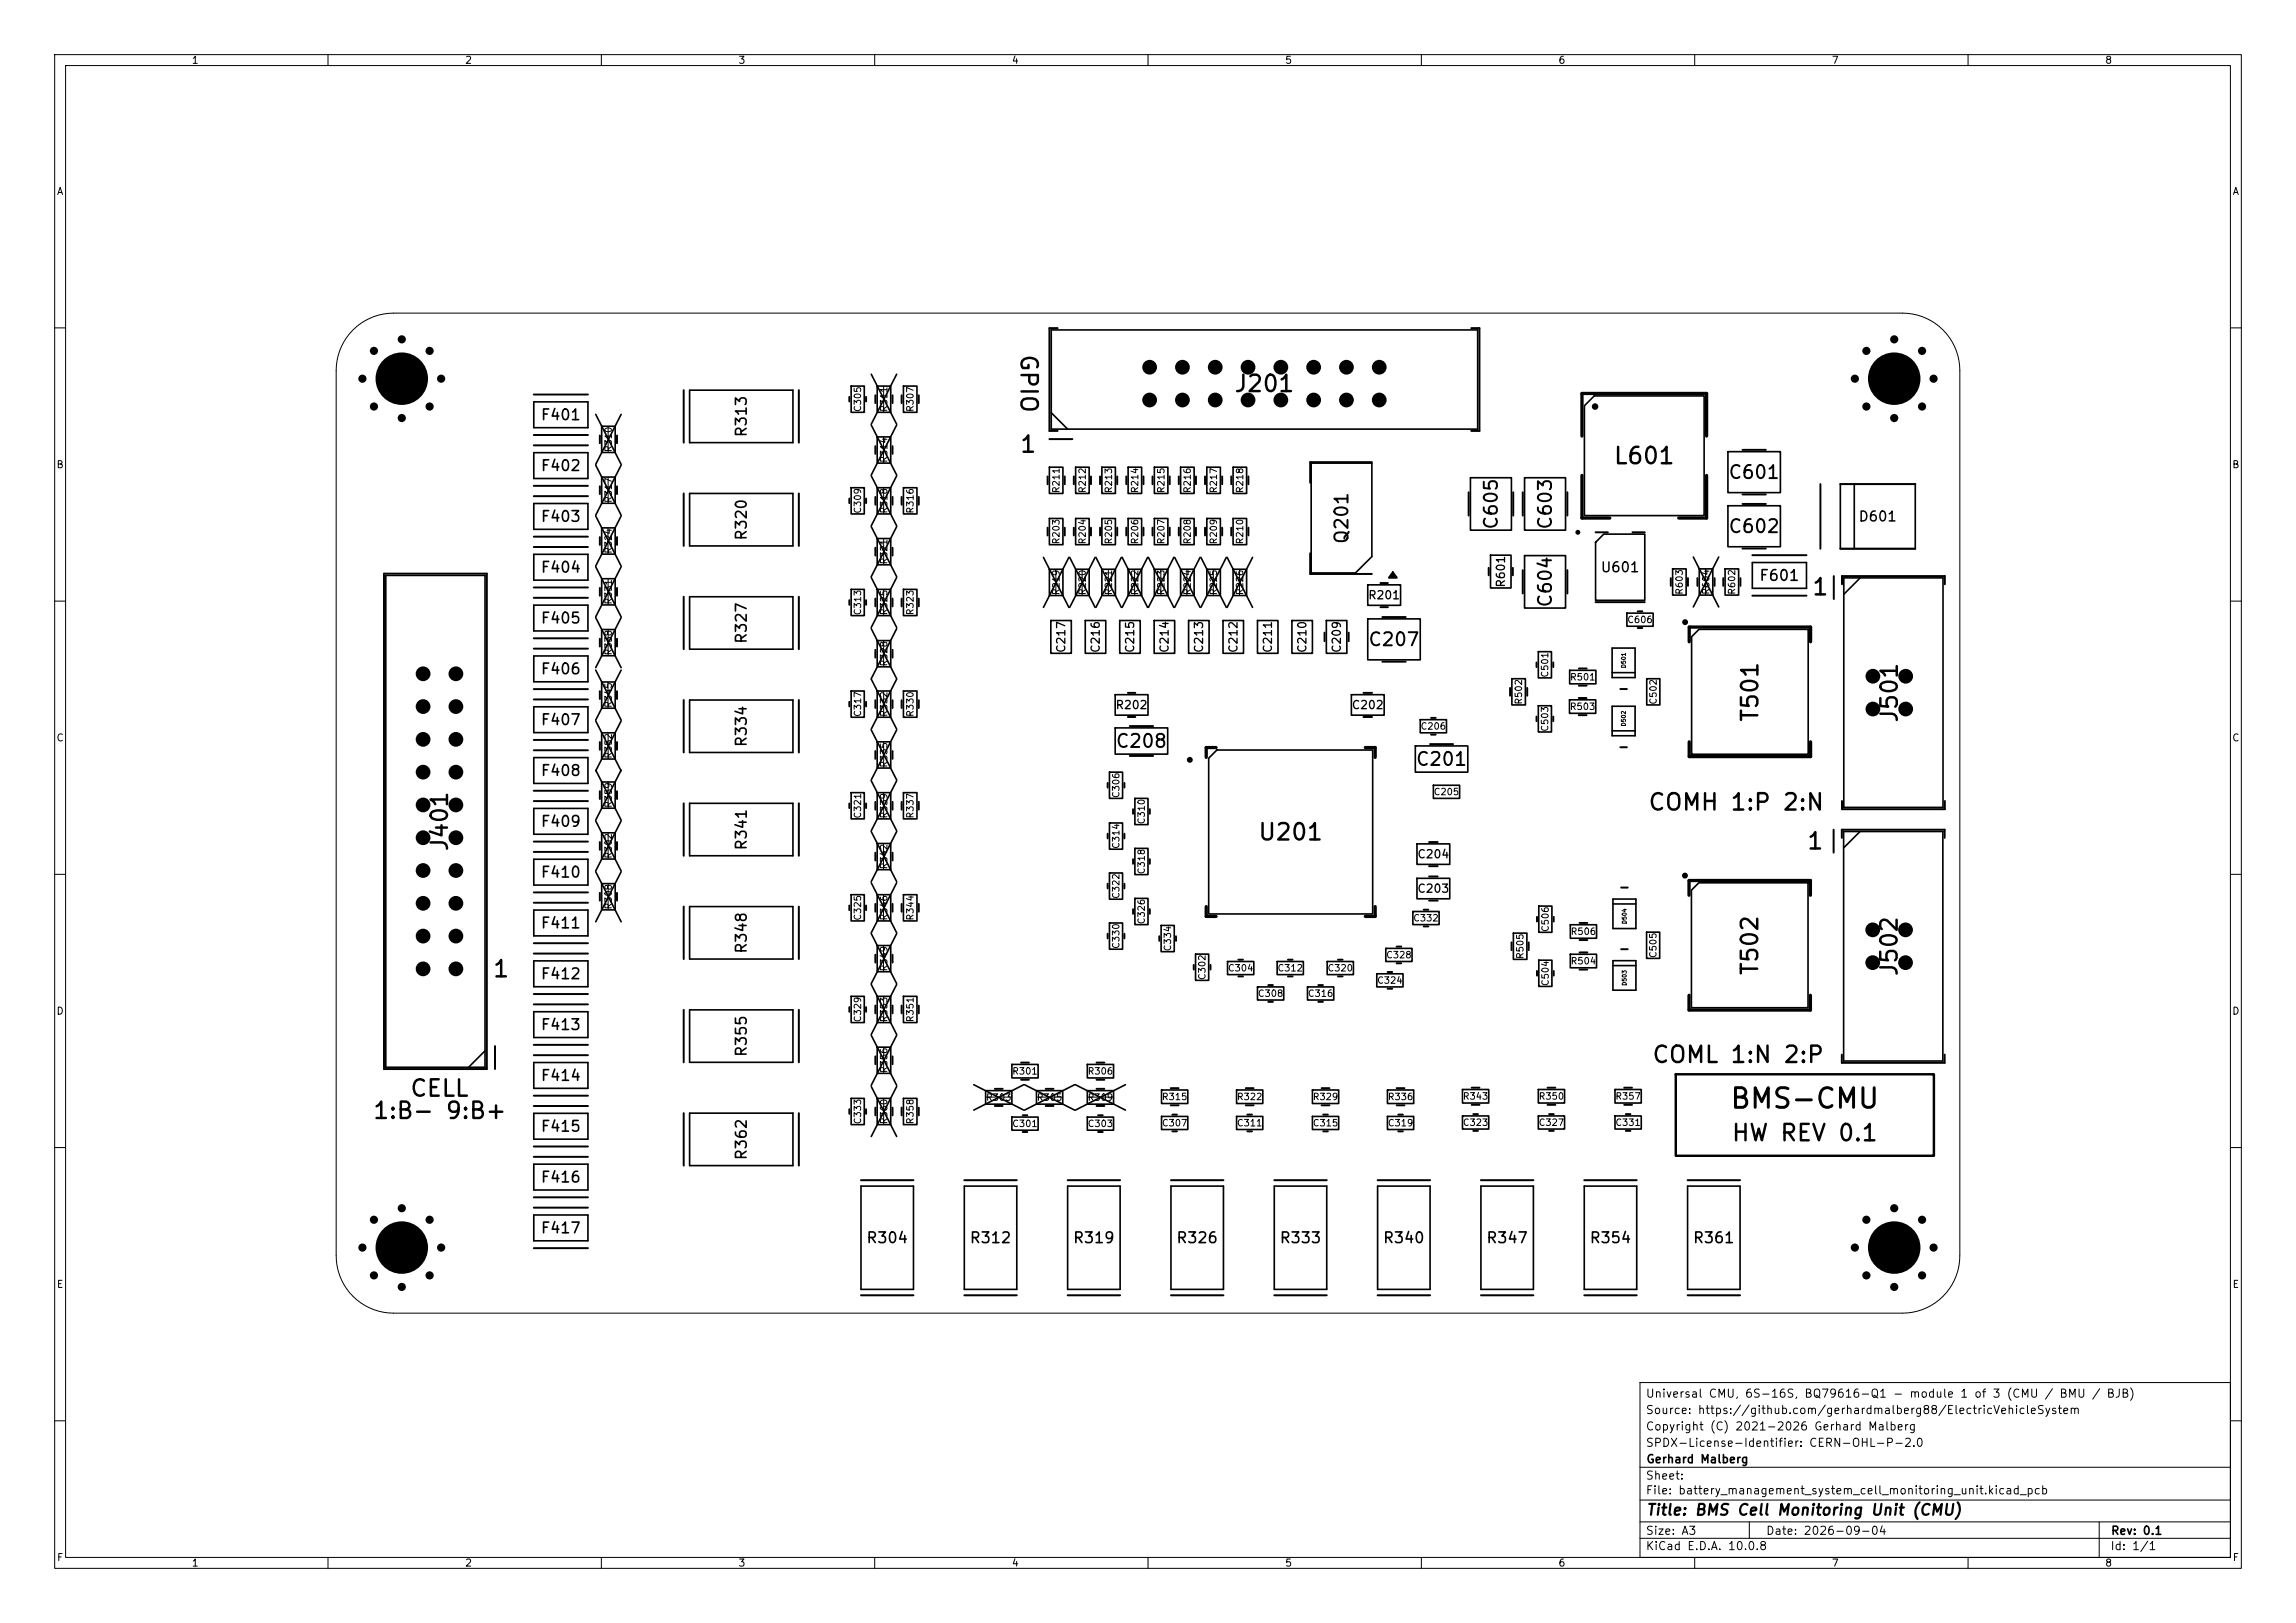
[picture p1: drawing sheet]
<svg xmlns="http://www.w3.org/2000/svg" width="420mm" height="297mm" viewBox="0 0 420 297" stroke-linecap="round" stroke-linejoin="round" font-family="sans-serif">
<defs><g id="words">
<text font-size="3.6" x="316.2" y="203.7">BMS-CMU</text>
<g font-size="3">
<text x="185.9" y="64.6" transform="rotate(90 185.9 64.6)">GPIO</text>
<text x="225.6" y="72.5">J201</text>
<text x="186.4" y="83.6">1</text>
<text x="295" y="85.7">L601</text>
<text x="331.3" y="109.7">1</text>
<text x="322.4" y="132.3" transform="rotate(-90 322.4 132.3)">T501</text>
<text x="347.9" y="132.5" transform="rotate(-90 347.9 132.5)">J501</text>
<text x="301.3" y="149">COMH 1:P 2:N</text>
<text x="229.9" y="154.5">U201</text>
<text x="82.7" y="156" transform="rotate(-90 82.7 156)">J401</text>
<text x="330.3" y="156.2">1</text>
<text x="89.9" y="179.6">1</text>
<text x="322.3" y="178.7" transform="rotate(-90 322.3 178.7)">T502</text>
<text x="347.8" y="178.9" transform="rotate(-90 347.8 178.9)">J502</text>
<text x="302" y="195.2">COML 1:N 2:P</text>
<text x="74.8" y="201.4">CELL</text>
<text x="68" y="205.5">1:B- 9:B+</text>
<text x="316.6" y="209.6">HW REV 0.1</text>
</g>
<g font-size="2.4">
<text x="316" y="88.2">C601</text>
<text x="247.2" y="99.7" transform="rotate(-90 247.2 99.7)">Q201</text>
<text x="274.5" y="97.1" transform="rotate(-90 274.5 97.1)">C605</text>
<text x="284.4" y="97.1" transform="rotate(-90 284.4 97.1)">C603</text>
<text x="316" y="98.1">C602</text>
<text x="284.4" y="111.3" transform="rotate(-90 284.4 111.3)">C604</text>
<text x="250.1" y="118.8">C207</text>
<text x="203.9" y="137.4">C208</text>
<text x="258.8" y="140.7">C201</text>
</g>
<g font-size="2">
<text x="98.8" y="77.4">F401</text>
<text x="137.1" y="80.2" transform="rotate(-90 137.1 80.2)">R313</text>
<text x="98.8" y="86.7">F402</text>
<text x="98.8" y="96">F403</text>
<text x="137.1" y="99.1" transform="rotate(-90 137.1 99.1)">R320</text>
<text x="98.8" y="105.3">F404</text>
<text x="321.7" y="106.8">F601</text>
<text x="98.8" y="114.6">F405</text>
<text x="137.1" y="118" transform="rotate(-90 137.1 118)">R327</text>
<text x="98.8" y="123.9">F406</text>
<text x="98.8" y="133.2">F407</text>
<text x="137.1" y="136.9" transform="rotate(-90 137.1 136.9)">R334</text>
<text x="98.8" y="142.5">F408</text>
<text x="98.8" y="151.8">F409</text>
<text x="137.1" y="155.8" transform="rotate(-90 137.1 155.8)">R341</text>
<text x="98.8" y="161.1">F410</text>
<text x="98.8" y="170.4">F411</text>
<text x="98.8" y="179.7">F412</text>
<text x="137.1" y="174.7" transform="rotate(-90 137.1 174.7)">R348</text>
<text x="98.8" y="189">F413</text>
<text x="137.1" y="193.6" transform="rotate(-90 137.1 193.6)">R355</text>
<text x="98.8" y="198.3">F414</text>
<text x="98.8" y="207.6">F415</text>
<text x="137.1" y="212.5" transform="rotate(-90 137.1 212.5)">R362</text>
<text x="98.8" y="216.9">F416</text>
<text x="98.8" y="226.2">F417</text>
<text x="158.3" y="228">R304</text>
<text x="177.2" y="228">R312</text>
<text x="196.1" y="228">R319</text>
<text x="215" y="228">R326</text>
<text x="233.9" y="228">R333</text>
<text x="252.8" y="228">R340</text>
<text x="271.7" y="228">R347</text>
<text x="290.6" y="228">R354</text>
<text x="309.5" y="228">R361</text>
<text x="301" y="277.8">Title: BMS Cell Monitoring Unit (CMU)</text>
</g>
<g font-size="1.8">
<text x="339.8" y="95.9">D601</text>
<text x="292.7" y="105.2">U601</text>
</g>
<g font-size="1.5">
<text x="275.7" y="107.6" transform="rotate(-90 275.7 107.6)">R601</text>
<text x="250.2" y="110">R201</text>
<text x="195.2" y="119.6" transform="rotate(-90 195.2 119.6)">C217</text>
<text x="201.5" y="119.6" transform="rotate(-90 201.5 119.6)">C216</text>
<text x="207.8" y="119.6" transform="rotate(-90 207.8 119.6)">C215</text>
<text x="214.1" y="119.6" transform="rotate(-90 214.1 119.6)">C214</text>
<text x="220.4" y="119.6" transform="rotate(-90 220.4 119.6)">C213</text>
<text x="226.7" y="119.6" transform="rotate(-90 226.7 119.6)">C212</text>
<text x="233" y="119.6" transform="rotate(-90 233 119.6)">C211</text>
<text x="239.3" y="119.6" transform="rotate(-90 239.3 119.6)">C210</text>
<text x="245.6" y="119.6" transform="rotate(-90 245.6 119.6)">C209</text>
<text x="204" y="130.1">R202</text>
<text x="247.2" y="130.1">C202</text>
<text x="259.2" y="157.4">C204</text>
<text x="259.2" y="163.7">C203</text>
<text x="300.9" y="256.1">Universal CMU, 6S-16S, BQ79616-Q1 - module 1 of 3 (CMU / BMU / BJB)</text>
<text x="300.9" y="262.1">Copyright (C) 2021-2026 Gerhard Malberg</text>
<text x="300.9" y="259.1">Source: https://github.com/gerhardmalberg88/ElectricVehicleSystem</text>
<text x="300.9" y="265.1">SPDX-License-Identifier: CERN-OHL-P-2.0</text>
<text x="301" y="268.1">Gerhard Malberg</text>
<text x="300.9" y="273.8">File: battery_management_system_cell_monitoring_unit.kicad_pcb</text>
<text x="300.9" y="271.1">Sheet:</text>
<text x="300.9" y="281.2">Size: A3</text>
<text x="322.9" y="281.2">Date: 2026-09-04</text>
<text x="386" y="281.2">Rev: 0.1</text>
<text x="300.9" y="284">KiCad E.D.A. 10.0.8</text>
<text x="385.9" y="284">Id: 1/1</text>
</g>
<g font-size="1.3">
<text x="35" y="12">1</text>
<text x="85" y="12">2</text>
<text x="135" y="12">3</text>
<text x="185" y="12">4</text>
<text x="235" y="12">5</text>
<text x="285" y="12">6</text>
<text x="335" y="12">7</text>
<text x="385" y="12">8</text>
<text x="10.3" y="36">A</text>
<text x="408.3" y="36">A</text>
<text x="10.2" y="86">B</text>
<text x="408.2" y="86">B</text>
<text x="10.2" y="136">C</text>
<text x="408.2" y="136">C</text>
<text x="10.2" y="186">D</text>
<text x="408.2" y="186">D</text>
<text x="10.3" y="236">E</text>
<text x="408.3" y="236">E</text>
<text x="10.3" y="286">F</text>
<text x="35" y="287">1</text>
<text x="85" y="287">2</text>
<text x="135" y="287">3</text>
<text x="185" y="287">4</text>
<text x="235" y="287">5</text>
<text x="285" y="287">6</text>
<text x="335" y="287">7</text>
<text x="385" y="287">8</text>
<text x="408.3" y="286">F</text>
</g>
<g font-size="1.2">
<text x="157.8" y="75.5" transform="rotate(-90 157.8 75.5)">C305</text>
<text x="162.6" y="75.5" transform="rotate(-90 162.6 75.5)">R311</text>
<text x="167.4" y="75.5" transform="rotate(-90 167.4 75.5)">R307</text>
<text x="112.2" y="82.8" transform="rotate(-90 112.2 82.8)">R310</text>
<text x="162.6" y="84.8" transform="rotate(-90 162.6 84.8)">R314</text>
<text x="112.2" y="92.1" transform="rotate(-90 112.2 92.1)">R317</text>
<text x="157.8" y="94.1" transform="rotate(-90 157.8 94.1)">C309</text>
<text x="162.6" y="94.1" transform="rotate(-90 162.6 94.1)">R318</text>
<text x="167.4" y="94.1" transform="rotate(-90 167.4 94.1)">R316</text>
<text x="194.1" y="90.3" transform="rotate(-90 194.1 90.3)">R211</text>
<text x="198.9" y="90.3" transform="rotate(-90 198.9 90.3)">R212</text>
<text x="203.7" y="90.3" transform="rotate(-90 203.7 90.3)">R213</text>
<text x="208.5" y="90.3" transform="rotate(-90 208.5 90.3)">R214</text>
<text x="213.3" y="90.3" transform="rotate(-90 213.3 90.3)">R215</text>
<text x="218.1" y="90.3" transform="rotate(-90 218.1 90.3)">R216</text>
<text x="222.9" y="90.3" transform="rotate(-90 222.9 90.3)">R217</text>
<text x="227.7" y="90.3" transform="rotate(-90 227.7 90.3)">R218</text>
<text x="112.2" y="101.4" transform="rotate(-90 112.2 101.4)">R324</text>
<text x="194.1" y="99.7" transform="rotate(-90 194.1 99.7)">R203</text>
<text x="198.9" y="99.7" transform="rotate(-90 198.9 99.7)">R204</text>
<text x="203.7" y="99.7" transform="rotate(-90 203.7 99.7)">R205</text>
<text x="208.5" y="99.7" transform="rotate(-90 208.5 99.7)">R206</text>
<text x="213.3" y="99.7" transform="rotate(-90 213.3 99.7)">R207</text>
<text x="218.1" y="99.7" transform="rotate(-90 218.1 99.7)">R208</text>
<text x="222.9" y="99.7" transform="rotate(-90 222.9 99.7)">R209</text>
<text x="227.7" y="99.7" transform="rotate(-90 227.7 99.7)">R210</text>
<text x="162.6" y="103.4" transform="rotate(-90 162.6 103.4)">R321</text>
<text x="112.2" y="110.7" transform="rotate(-90 112.2 110.7)">R331</text>
<text x="157.8" y="112.7" transform="rotate(-90 157.8 112.7)">C313</text>
<text x="162.6" y="112.7" transform="rotate(-90 162.6 112.7)">R325</text>
<text x="167.4" y="112.7" transform="rotate(-90 167.4 112.7)">R323</text>
<text x="194.1" y="109" transform="rotate(-90 194.1 109)">R219</text>
<text x="198.9" y="109" transform="rotate(-90 198.9 109)">R220</text>
<text x="203.7" y="109" transform="rotate(-90 203.7 109)">R221</text>
<text x="208.5" y="109" transform="rotate(-90 208.5 109)">R222</text>
<text x="213.3" y="109" transform="rotate(-90 213.3 109)">R223</text>
<text x="218.1" y="109" transform="rotate(-90 218.1 109)">R224</text>
<text x="222.9" y="109" transform="rotate(-90 222.9 109)">R225</text>
<text x="227.7" y="109" transform="rotate(-90 227.7 109)">R226</text>
<text x="308.1" y="108.9" transform="rotate(-90 308.1 108.9)">R603</text>
<text x="313" y="108.9" transform="rotate(-90 313 108.9)">R604</text>
<text x="317.7" y="108.9" transform="rotate(-90 317.7 108.9)">R602</text>
<text x="297.6" y="114.3">C606</text>
<text x="112.2" y="120" transform="rotate(-90 112.2 120)">R338</text>
<text x="162.6" y="122.1" transform="rotate(-90 162.6 122.1)">R328</text>
<text x="283.5" y="124.1" transform="rotate(-90 283.5 124.1)">C501</text>
<text x="287.1" y="124.8">R501</text>
<text x="112.2" y="129.6" transform="rotate(-90 112.2 129.6)">R345</text>
<text x="157.8" y="131.3" transform="rotate(-90 157.8 131.3)">C317</text>
<text x="162.6" y="131.3" transform="rotate(-90 162.6 131.3)">R332</text>
<text x="167.4" y="131.3" transform="rotate(-90 167.4 131.3)">R330</text>
<text x="278.7" y="129" transform="rotate(-90 278.7 129)">R502</text>
<text x="287.1" y="130.2">R503</text>
<text x="303.3" y="129" transform="rotate(-90 303.3 129)">C502</text>
<text x="259.8" y="133.8">C206</text>
<text x="283.5" y="134" transform="rotate(-90 283.5 134)">C503</text>
<text x="112.2" y="138.9" transform="rotate(-90 112.2 138.9)">R352</text>
<text x="162.6" y="140.6" transform="rotate(-90 162.6 140.6)">R335</text>
<text x="112.2" y="147.9" transform="rotate(-90 112.2 147.9)">R359</text>
<text x="157.8" y="149.9" transform="rotate(-90 157.8 149.9)">C321</text>
<text x="162.6" y="149.9" transform="rotate(-90 162.6 149.9)">R339</text>
<text x="167.4" y="149.9" transform="rotate(-90 167.4 149.9)">R337</text>
<text x="205.1" y="146.1" transform="rotate(-90 205.1 146.1)">C306</text>
<text x="262.2" y="145.8">C205</text>
<text x="205.1" y="155.4" transform="rotate(-90 205.1 155.4)">C314</text>
<text x="209.7" y="150.9" transform="rotate(-90 209.7 150.9)">C310</text>
<text x="112.2" y="157.2" transform="rotate(-90 112.2 157.2)">R302</text>
<text x="162.6" y="159.2" transform="rotate(-90 162.6 159.2)">R342</text>
<text x="209.7" y="160.1" transform="rotate(-90 209.7 160.1)">C318</text>
<text x="112.2" y="166.5" transform="rotate(-90 112.2 166.5)">R308</text>
<text x="205.1" y="164.6" transform="rotate(-90 205.1 164.6)">C322</text>
<text x="157.8" y="168.6" transform="rotate(-90 157.8 168.6)">C325</text>
<text x="162.6" y="168.6" transform="rotate(-90 162.6 168.6)">R346</text>
<text x="167.4" y="168.6" transform="rotate(-90 167.4 168.6)">R344</text>
<text x="205.1" y="173.7" transform="rotate(-90 205.1 173.7)">C330</text>
<text x="209.7" y="169.2" transform="rotate(-90 209.7 169.2)">C326</text>
<text x="258.4" y="168.9">C332</text>
<text x="283.6" y="170.6" transform="rotate(-90 283.6 170.6)">C506</text>
<text x="287.2" y="171.4">R506</text>
<text x="162.6" y="177.9" transform="rotate(-90 162.6 177.9)">R349</text>
<text x="214.5" y="174.2" transform="rotate(-90 214.5 174.2)">C334</text>
<text x="220.8" y="179.4" transform="rotate(-90 220.8 179.4)">C302</text>
<text x="224.5" y="178.1">C304</text>
<text x="233.6" y="178.1">C312</text>
<text x="242.7" y="178.1">C320</text>
<text x="253.5" y="175.7">C328</text>
<text x="279" y="175.6" transform="rotate(-90 279 175.6)">R505</text>
<text x="287.2" y="176.8">R504</text>
<text x="303.3" y="175.4" transform="rotate(-90 303.3 175.4)">C505</text>
<text x="230" y="182.7">C308</text>
<text x="239.1" y="182.7">C316</text>
<text x="251.8" y="180.3">C324</text>
<text x="283.6" y="180.5" transform="rotate(-90 283.6 180.5)">C504</text>
<text x="157.8" y="187.2" transform="rotate(-90 157.8 187.2)">C329</text>
<text x="162.6" y="187.2" transform="rotate(-90 162.6 187.2)">R353</text>
<text x="167.4" y="187.2" transform="rotate(-90 167.4 187.2)">R351</text>
<text x="162.6" y="196.5" transform="rotate(-90 162.6 196.5)">R356</text>
<text x="185.1" y="196.9">R301</text>
<text x="198.9" y="196.9">R306</text>
<text x="180.3" y="201.7">R303</text>
<text x="189.6" y="201.7">R305</text>
<text x="198.9" y="201.7">R309</text>
<text x="212.4" y="201.6">R315</text>
<text x="226.2" y="201.6">R322</text>
<text x="240" y="201.6">R329</text>
<text x="253.8" y="201.6">R336</text>
<text x="267.5" y="201.5">R343</text>
<text x="281.4" y="201.5">R350</text>
<text x="295.4" y="201.5">R357</text>
<text x="157.8" y="205.8" transform="rotate(-90 157.8 205.8)">C333</text>
<text x="162.6" y="205.8" transform="rotate(-90 162.6 205.8)">R360</text>
<text x="167.4" y="205.8" transform="rotate(-90 167.4 205.8)">R358</text>
<text x="185.1" y="206.5">C301</text>
<text x="198.9" y="206.5">C303</text>
<text x="212.4" y="206.4">C307</text>
<text x="226.2" y="206.4">C311</text>
<text x="240" y="206.4">C315</text>
<text x="253.8" y="206.4">C319</text>
<text x="267.5" y="206.3">C323</text>
<text x="281.4" y="206.3">C327</text>
<text x="295.4" y="206.3">C331</text>
</g>
<g font-size=".8">
<text x="297.6" y="122.4" transform="rotate(-90 297.6 122.4)">D501</text>
<text x="297.6" y="133" transform="rotate(-90 297.6 133)">D502</text>
<text x="297.7" y="169.2" transform="rotate(-90 297.7 169.2)">D504</text>
<text x="297.7" y="180.5" transform="rotate(-90 297.7 180.5)">D503</text>
</g>
</g></defs>
<g fill="none" stroke="#000" stroke-width=".18">
<path d="M10 10h400v277h-400zM12 12h396v273h-396zM60 10v2M110 10v2M160 10v2M210 10v2M260 10v2M310 10v2M360 10v2M10 60h2M64.6 60.4a10.5 10.5 0 0 1 7.4-3.1h276a10.5 10.5 0 0 1 10.5 10.5v162a10.5 10.5 0 0 1-10.5 10.5h-276a10.5 10.5 0 0 1-10.5-10.5v-162a10.5 10.5 0 0 1 3.1-7.4zM111.2 78v4.7"/>
<path d="M161.6 79.9v4.7M161.6 70.7v4.6M408 60h2M111.2 96.6v4.7M111.2 87.3v4.7M161.6 89.3v4.6M161.6 98.6v4.6M10 110h2M111.2 106v4.6M111.2 115.2v4.7M161.6 107.9v4.6M161.6 117.3v4.6"/>
<path d="M193.1 104.2v4.7M197.9 104.2v4.7M202.7 104.2v4.7M207.5 104.2v4.7M212.3 104.2v4.7M217.1 104.2v4.7M221.9 104.2v4.7M226.7 104.2v4.7M312 104.1v4.7M408 110h2M111.2 124.8v4.7M111.2 134.1v4.7"/>
<path d="M161.6 126.5v4.6M161.6 135.8v4.6M10 160h2M111.2 143.1v4.7M111.2 152.4v4.7M161.6 154.4v4.6M161.6 145.1v4.6M408 160h2M111.2 161.7v4.7M161.6 163.8v4.6M161.6 173.1v4.6M161.6 182.4v4.6"/>
<path d="M161.6 191.7v4.6M10 210h2M161.6 201v4.7M180.4 200.8h4.7M189.7 200.8h4.7M199 200.8h4.7M408 210h2M300 253h108v32h-108zM10 260h2M300 278.5h108M300 274.5h108M300 268.5h108"/>
<path d="M320 278.5v3M384 278.5v6.5M408 260h2M60 285v2M110 285v2M160 285v2M210 285v2M260 285v2M300 281.5h108M310 285v2M360 285v2"/>
</g>
<g fill="none" stroke="#000" stroke-width=".3">
<path d="M97.6 73.5h9.9v4.8h-9.9zM109 75.8l4.6 9.2M110.1 78h2.4v4.8h-2.4zM113.6 75.8l-4.6 9.2M126.1 71.4h18.9v9.6h-18.9zM155.7 70.7h2.4v4.8h-2.4zM159.4 68.5l4.6 9.1M159.4 77.8l4.6 9.1M160.5 70.7h2.4v4.8h-2.4zM160.5 80h2.4v4.8h-2.4zM164 68.5l-4.6 9.1M164 77.8l-4.6 9.1"/>
<path d="M165.3 70.7h2.4v4.8h-2.4zM192.3 60.4h78v18.1h-78zM192.3 75.5l3 3M289.8 74.3l1.8-1.8h20.1v21.9h-21.9zM97.6 82.8h9.9v4.8h-9.9zM97.6 92.1h9.9v4.8h-9.9zM109 94.4l4.6 9.2M109 85.1l4.6 9.2M110.1 96.6h2.4v4.8h-2.4zM110.1 87.3h2.4v4.8h-2.4zM113.6 94.4l-4.6 9.2M113.6 85.1l-4.6 9.2"/>
<path d="M126.1 90.3h18.9v9.6h-18.9zM155.7 89.3h2.4v4.8h-2.4zM159.4 96.4l4.6 9.1M159.4 87.1l4.6 9.1M160.5 98.6h2.4v4.8h-2.4zM160.5 89.3h2.4v4.8h-2.4zM164 96.4l-4.6 9.1M164 87.1l-4.6 9.1M165.3 89.3h2.4v4.8h-2.4zM192 94.9h2.4v4.8h-2.4zM192 85.5h2.4v4.8h-2.4zM196.8 94.9h2.4v4.8h-2.4z"/>
<path d="M196.8 85.5h2.4v4.8h-2.4zM201.6 85.5h2.4v4.8h-2.4zM201.6 94.9h2.4v4.8h-2.4zM206.4 85.5h2.4v4.8h-2.4zM206.4 94.9h2.4v4.8h-2.4zM211.2 94.9h2.4v4.8h-2.4zM211.2 85.5h2.4v4.8h-2.4zM216 94.9h2.4v4.8h-2.4zM216 85.5h2.4v4.8h-2.4zM220.8 94.9h2.4v4.8h-2.4zM220.8 85.5h2.4v4.8h-2.4zM225.6 94.9h2.4v4.8h-2.4z"/>
<path d="M225.6 85.5h2.4v4.8h-2.4zM239.8 84.8h11.1v17.1l-3 3h-8.1zM269 87.4h7.5v9.6h-7.5zM278.9 87.4h7.5v9.6h-7.5zM291.9 99.2l1.5-1.5h7.5v12.2h-9zM316.1 92.6h9.6v7.5h-9.6zM316.1 82.7h9.6v7.5h-9.6zM336.6 88.6h13.7v11.8h-13.7zM339.2 88.6v11.8M70.6 105.3h18.1v90h-18.1zM97.6 110.7h9.9v4.8h-9.9zM97.6 101.4h9.9v4.8h-9.9z"/>
<path d="M109 103.7l4.6 9.2M109 113l4.6 9.2M110.1 105.9h2.4v4.8h-2.4zM110.1 115.2h2.4v4.8h-2.4zM113.6 103.7l-4.6 9.2M113.6 113l-4.6 9.2M126.1 109.2h18.9v9.6h-18.9zM155.7 107.9h2.4v4.8h-2.4zM159.4 105.7l4.6 9.1M159.4 115.1l4.6 9.1M160.5 107.9h2.4v4.8h-2.4zM160.5 117.2h2.4v4.8h-2.4z"/>
<path d="M164 105.7l-4.6 9.1M164 115.1l-4.6 9.1M165.3 107.9h2.4v4.8h-2.4zM190.9 102l4.6 9.2M192 104.2h2.4v4.8h-2.4zM192.2 113.6h3.8v6h-3.8zM195.5 102l-4.6 9.2M195.7 102l4.6 9.2M196.8 104.2h2.4v4.8h-2.4zM198.5 113.6h3.8v6h-3.8zM200.3 102l-4.6 9.2M200.5 102l4.6 9.2"/>
<path d="M201.6 104.2h2.4v4.8h-2.4zM204.8 113.6h3.8v6h-3.8zM205.1 102l-4.6 9.2M205.3 102l4.6 9.2M206.4 104.2h2.4v4.8h-2.4zM209.9 102l-4.6 9.2M210.1 102l4.6 9.2M211.1 113.6h3.8v6h-3.8zM211.2 104.2h2.4v4.8h-2.4zM214.7 102l-4.6 9.2M214.9 102l4.6 9.2M216 104.2h2.4v4.8h-2.4z"/>
<path d="M217.4 113.6h3.8v6h-3.8zM219.5 102l-4.6 9.2M219.7 102l4.6 9.2M220.8 104.2h2.4v4.8h-2.4zM223.7 113.6h3.8v6h-3.8zM224.3 102l-4.6 9.2M224.5 102l4.6 9.2M225.6 104.2h2.4v4.8h-2.4zM229.1 102l-4.6 9.2M230 113.6h3.8v6h-3.8zM236.3 113.6h3.8v6h-3.8zM242.6 113.6h3.8v6h-3.8z"/>
<path d="M250.2 113.3h9.6v7.5h-9.6zM250.2 107h6v3.8h-6zM272.6 101.6h3.8v6h-3.8zM278.9 101.7h7.5v9.6h-7.5zM281.4 119.3h2.4v4.8h-2.4zM294.9 118.6h4.2v5.4h-4.2zM297.6 112.2h4.8v2.4h-4.8zM306 104.1h2.4v4.8h-2.4zM309.7 101.9l4.7 9.2M310.8 115.2h20v22.8h-21.4v-21.5zM310.8 104.1h2.5v4.8h-2.5zM314.4 101.9l-4.7 9.2"/>
<path d="M315.6 104.1h2.4v4.8h-2.4zM320.5 102.9h9.9v4.8h-9.9zM337.3 105.8h18.1v42h-18.1zM340.3 105.8l-3 3M97.6 120h9.9v4.8h-9.9zM97.6 129.3h9.9v4.8h-9.9zM97.6 138.6h9.9v4.8h-9.9zM109 131.9l4.6 9.2M109 122.6l4.6 9.2M110.1 134.1h2.4v4.8h-2.4zM110.1 124.8h2.4v4.8h-2.4zM113.6 131.9l-4.6 9.2"/>
<path d="M113.6 122.6l-4.6 9.2M126.1 128.1h18.9v9.6h-18.9zM155.7 126.5h2.4v4.8h-2.4zM159.4 133.6l4.6 9.1M159.4 124.3l4.6 9.1M160.5 135.8h2.4v4.8h-2.4zM160.5 126.5h2.4v4.8h-2.4zM164 133.6l-4.6 9.1M164 124.3l-4.6 9.1M165.3 126.5h2.4v4.8h-2.4zM204 133.2h9.6v4.8h-9.6zM204 127.1h6v3.8h-6z"/>
<path d="M222.6 137.3h28.5v30h-30v-28.5zM247.2 127.1h6v3.8h-6zM258.9 136.5h9.6v4.8h-9.6zM259.8 131.7h4.8v2.4h-4.8zM276.6 124.2h2.4v4.8h-2.4zM281.4 129.2h2.4v4.8h-2.4zM287.1 128.1h4.8v2.4h-4.8zM287.1 122.7h4.8v2.4h-4.8zM294.9 123.1h4.2M294.9 129.2h4.2v5.4h-4.2zM294.9 133.7h4.2M301.2 124.2h2.4v4.8h-2.4z"/>
<path d="M97.6 147.9h9.9v4.8h-9.9zM97.6 157.2h9.9v4.8h-9.9zM109 159.5l4.6 9.2M109 150.2l4.6 9.2M109 140.9l4.6 9.2M110.1 152.4h2.4v4.8h-2.4zM110.1 143.1h2.4v4.8h-2.4zM113.6 159.5l-4.6 9.2M113.6 150.2l-4.6 9.2M113.6 140.9l-4.6 9.2M126.1 147h18.9v9.6h-18.9zM155.7 145.1h2.4v4.8h-2.4z"/>
<path d="M159.4 142.9l4.6 9.1M159.4 152.2l4.6 9.1M160.5 145.1h2.4v4.8h-2.4zM160.5 154.4h2.4v4.8h-2.4zM164 142.9l-4.6 9.1M164 152.2l-4.6 9.1M165.3 145.1h2.4v4.8h-2.4zM202.9 150.6h2.4v4.8h-2.4zM202.9 141.3h2.4v4.8h-2.4zM202.9 159.8h2.4v4.8h-2.4zM207.6 146.1h2.4v4.8h-2.4zM207.6 155.3h2.4v4.8h-2.4z"/>
<path d="M259.2 154.4h6v3.8h-6zM262.2 143.7h4.8v2.4h-4.8zM337.2 152.2h18.2v42h-18.2zM340.2 152.2l-3 3M97.6 166.5h9.9v4.8h-9.9zM97.6 175.8h9.9v4.8h-9.9zM110.1 161.7h2.4v4.8h-2.4zM126.1 165.9h18.9v9.6h-18.9zM155.7 163.7h2.4v4.8h-2.4zM159.4 170.9l4.6 9.1M159.4 161.6l4.6 9.1M160.5 173h2.4v4.8h-2.4z"/>
<path d="M160.5 163.7h2.4v4.8h-2.4zM164 170.9l-4.6 9.1M164 161.6l-4.6 9.1M165.3 163.7h2.4v4.8h-2.4zM202.9 168.9h2.4v4.8h-2.4zM207.6 164.4h2.4v4.8h-2.4zM212.4 169.4h2.4v4.8h-2.4zM218.7 174.6h2.4v4.8h-2.4zM224.5 176h4.8v2.4h-4.8zM233.6 176h4.8v2.4h-4.8zM242.8 176h4.8v2.4h-4.8zM251.8 178.2h4.8v2.4h-4.8z"/>
<path d="M253.5 173.6h4.8v2.4h-4.8zM258.4 166.8h4.8v2.4h-4.8zM259.2 160.7h6v3.8h-6zM276.8 170.8h2.5v4.8h-2.5zM281.5 175.7h2.4v4.8h-2.4zM281.5 165.8h2.4v4.8h-2.4zM287.2 174.6h4.8v2.5h-4.8zM287.2 169.2h4.8v2.5h-4.8zM295 164.5h4.2v5.4h-4.2zM295 175.8h4.2v5.4h-4.2zM295 165.4h4.2M295 176.7h4.2"/>
<path d="M301.2 170.6h2.4v4.8h-2.4zM310.7 161.6h20v22.8h-21.3v-21.5zM88.7 192.3l-3 3M97.6 185.1h9.9v4.8h-9.9zM97.6 194.4h9.9v4.8h-9.9zM126.1 184.8h18.9v9.6h-18.9zM155.7 182.3h2.4v4.8h-2.4zM159.4 189.5l4.6 9.1M159.4 180.2l4.6 9.1M159.4 198.8l4.6 9.2M160.5 191.6h2.4v4.8h-2.4zM160.5 182.3h2.4v4.8h-2.4z"/>
<path d="M164 189.5l-4.6 9.1M164 180.2l-4.6 9.1M164 198.8l-4.6 9.2M165.3 182.3h2.4v4.8h-2.4zM178.1 198.5l9.2 4.6M180.3 199.6h4.8v2.5h-4.8zM185.1 194.8h4.8v2.5h-4.8zM187.3 198.5l-9.2 4.6M187.4 198.5l9.2 4.6M189.6 199.6h4.8v2.5h-4.8zM196.6 198.5l-9.2 4.6M196.7 198.5l9.2 4.6"/>
<path d="M198.9 194.8h4.8v2.5h-4.8zM198.9 199.6h4.8v2.5h-4.8zM205.9 198.5l-9.2 4.6M212.5 199.5h4.8v2.4h-4.8zM226.2 199.5h4.8v2.4h-4.8zM230 180.6h4.8v2.4h-4.8zM239.2 180.6h4.8v2.4h-4.8zM240.1 199.5h4.8v2.4h-4.8zM253.8 199.5h4.8v2.4h-4.8zM267.5 199.4h4.8v2.4h-4.8zM281.4 199.4h4.8v2.4h-4.8zM295.4 199.4h4.8v2.4h-4.8z"/>
<path d="M97.6 203.7h9.9v4.8h-9.9zM97.6 213h9.9v4.8h-9.9zM126.1 203.7h18.9v9.6h-18.9zM155.7 201h2.4v4.8h-2.4zM157.5 217.1h9.6v18.9h-9.6zM160.5 201h2.4v4.8h-2.4zM165.3 201h2.4v4.8h-2.4zM176.4 217.1h9.6v18.9h-9.6zM185.1 204.4h4.8v2.4h-4.8zM195.3 217.1h9.6v18.9h-9.6zM198.9 204.4h4.8v2.4h-4.8zM212.5 204.3h4.8v2.4h-4.8z"/>
<path d="M214.2 217.1h9.6v18.9h-9.6zM226.2 204.3h4.8v2.4h-4.8zM233.1 217.1h9.6v18.9h-9.6zM240.1 204.3h4.8v2.4h-4.8zM252 217.1h9.6v18.9h-9.6zM253.8 204.3h4.8v2.4h-4.8zM267.5 204.2h4.8v2.4h-4.8zM270.9 217.1h9.6v18.9h-9.6zM281.4 204.2h4.8v2.4h-4.8zM289.8 217.1h9.6v18.9h-9.6zM295.4 204.2h4.8v2.4h-4.8zM308.7 217.1h9.6v18.9h-9.6z"/>
<path d="M97.6 222.3h9.9v4.8h-9.9z"/>
</g>
<path d="M306.5 196.6h47.3v14.9h-47.3z" fill="none" stroke="#000" stroke-width=".45"/>
<g fill="none" stroke="#000" stroke-width=".36">
<path d="M97.6 72.2h9.9M97.6 79.6h9.9M109.7 79.7v1.4M112.9 79.7v1.4M125.1 71.4v9.6M146.1 71.4v9.6M155.4 72.6v.9M158.4 72.6v.9M160.1 72.3v1.5M163.3 72.3v1.5M164.9 72.3v1.5M168.1 72.3v1.5"/>
<path d="M193.5 60h-1.5v18.9h1.5M269.1 60h1.5v18.9h-1.5M97.6 90.8h9.9M97.6 98.2h9.9M97.6 81.5h9.9M97.6 88.9h9.9M109.7 89v1.4M109.7 98.3v1.4M112.9 89v1.4M112.9 98.3v1.4M125.1 90.3v9.6M146.1 90.3v9.6"/>
<path d="M155.4 91.2v.9M158.4 91.2v.9M160.1 81.6v1.5M160.1 90.9v1.5M163.3 81.6v1.5M163.3 90.9v1.5M164.9 90.9v1.5M168.1 90.9v1.5M191.6 87.2v1.4M191.6 96.6v1.4M192 80.4h4.2M194.8 87.2v1.4"/>
<path d="M194.8 96.6v1.4M196.4 87.2v1.4M196.4 96.6v1.4M199.6 87.2v1.4M199.6 96.6v1.4M201.2 87.2v1.4M201.2 96.6v1.4M204.4 87.2v1.4M204.4 96.6v1.4M206 87.2v1.4M206 96.6v1.4M209.2 87.2v1.4"/>
<path d="M209.2 96.6v1.4M210.8 87.2v1.4M210.8 96.6v1.4M214 87.2v1.4M214 96.6v1.4M215.6 87.2v1.4M215.6 96.6v1.4M218.8 87.2v1.4M218.8 96.6v1.4M220.4 87.2v1.4M220.4 96.6v1.4M223.6 87.2v1.4"/>
<path d="M223.6 96.6v1.4M225.2 87.2v1.4M225.2 96.6v1.4M228.4 87.2v1.4M228.4 96.6v1.4M250.9 84.6h-11.2v3.8M268.6 90.1v4.3M276.8 90.1v4.3M278.5 90.1v4.3M286.7 90.1v4.3M291.9 97.4h2.2M298.6 97.4h2.3"/>
<path d="M318.7 92.2h4.3M318.7 82.3h4.3M318.7 90.5h4.3M333 88.6v11.8M336.6 88.6h13.7M70.2 105h18.8v90.6h-18.8zM97.6 109.4h9.9M97.6 116.8h9.9M97.6 118.7h9.9M97.6 100.1h9.9M97.6 107.5h9.9M109.7 107.6v1.4"/>
<path d="M109.7 116.9v1.4M112.9 107.6v1.4M112.9 116.9v1.4M125.1 109.2v9.6M146.1 109.2v9.6M155.4 109.8v.9M158.4 109.8v.9M160.1 100.2v1.5M160.1 109.5v1.5M160.1 118.9v1.4M163.3 100.2v1.5M163.3 109.5v1.5"/>
<path d="M163.3 118.9v1.4M164.9 109.5v1.5M168.1 109.5v1.5M239.7 101.3v3.7h11.2M242.3 115.8v1.5M246.7 115.8v1.5M252.5 106.7h1.4M252.5 111.1h1.4M252.9 112.9h4.2M254.8 104.7l.7 1h-1.4zM272.3 103.9v1.4M276.7 103.9v1.4"/>
<path d="M278.5 104.3v4.3M286.7 104.3v4.3M291.9 110.2h9M299.6 111.9h.8M299.6 114.9h.8M305.6 105.8v1.4M308.8 105.8v1.4M310.5 105.8v1.4M313.6 105.8v1.4M315.2 105.8v1.4M318.4 105.8v1.4M318.7 100.4h4.3"/>
<path d="M320.5 101.6h9.9M320.5 109h9.9M335.4 105.4v4.2M336.6 100.4h13.7M336.9 106.9v-1.5h18.8v1.5M97.6 126.1h9.9M97.6 128h9.9M97.6 135.4h9.9M97.6 137.3h9.9M109.7 126.5v1.4M109.7 135.8v1.4M112.9 126.5v1.4"/>
<path d="M112.9 135.8v1.4M125.1 128.1v9.6M146.1 128.1v9.6M155.4 128.4v.9M158.4 128.4v.9M160.1 128.1v1.5M160.1 137.4v1.5M163.3 128.1v1.5M163.3 137.4v1.5M164.9 128.1v1.5M168.1 128.1v1.5M206.3 126.8h1.4"/>
<path d="M206.3 131.2h1.4M206.7 132.9h4.2M206.7 138.3h4.2M249.4 126.8h1.6M249.4 131.2h1.6M252.9 121.1h4.2M261.6 136.2h4.2M261.8 131.4h.8M261.8 134.4h.8M276.2 125.9v1.4M279.4 125.9v1.4M281.1 121.2v.9"/>
<path d="M281.1 131.1v.9M284.1 121.2v.9M284.1 131.1v.9M288.8 127.7h1.4M288.8 130.9h1.4M288.8 122.3h1.4M288.8 125.5h1.4M296.4 126.1h1.2M296.4 136.7h1.2M97.6 146.6h9.9M97.6 154h9.9M97.6 144.7h9.9"/>
<path d="M97.6 155.9h9.9M109.7 144.8v1.4M109.7 154.1v1.4M112.9 144.8v1.4M112.9 154.1v1.4M125.1 147v9.6M146.1 147v9.6M155.4 147v.9M158.4 147v.9M160.1 146.7v1.5M160.1 156v1.5M163.3 146.7v1.5"/>
<path d="M163.3 156v1.5M164.9 146.7v1.5M168.1 146.7v1.5M202.6 143.3v.8M202.6 152.6v.8M205.7 143.3v.8M205.7 152.6v.8M207.3 148.1v.8M207.3 157.2v.9M210.3 148.1v.8M210.3 157.2v.9M261.4 154.1h1.6"/>
<path d="M261.4 158.5h1.6M335.4 151.8v4.2M336.9 153.3v-1.5h18.8v1.5M336.9 146.6v1.5h18.8v-1.5M97.6 174.5h9.9M97.6 165.2h9.9M97.6 172.6h9.9M97.6 163.3h9.9M109.7 163.4v1.4M112.9 163.4v1.4M125.1 165.9v9.6M146.1 165.9v9.6"/>
<path d="M155.4 165.7v.8M158.4 165.7v.8M160.1 165.4v1.4M160.1 174.7v1.4M163.3 165.4v1.4M163.3 174.7v1.4M164.9 165.4v1.4M168.1 165.4v1.4M202.6 161.7v.9M202.6 170.9v.8M205.7 161.7v.9M205.7 170.9v.8"/>
<path d="M207.3 166.4v.8M210.3 166.4v.8M212.1 171.3v.9M215.1 171.3v.9M218.4 176.6v.8M221.4 176.6v.8M226.5 175.6h.9M226.5 178.7h.9M235.6 175.6h.8M235.6 178.7h.8M244.7 175.6h.9M244.7 178.7h.9"/>
<path d="M253.8 177.9h.9M255.5 173.2h.8M255.5 176.3h.8M260.4 166.5h.9M260.4 169.5h.9M261.4 160.4h1.6M261.4 164.8h1.6M276.5 172.4v1.5M279.6 172.4v1.5M281.1 167.8v.8M281.1 177.7v.8M284.2 167.8v.8"/>
<path d="M284.2 177.7v.8M288.9 174.3h1.5M288.9 177.4h1.5M288.9 168.9h1.5M288.9 172h1.5M296.5 162.4h1.2M296.5 173.7h1.2M90.5 191.4v4.2M97.6 181.9h9.9M97.6 193.1h9.9M97.6 183.8h9.9M97.6 191.2h9.9"/>
<path d="M125.1 184.8v9.6M146.1 184.8v9.6M155.4 184.3v.8M158.4 184.3v.8M160.1 184v1.4M160.1 193.3v1.4M163.3 184v1.4M163.3 193.3v1.4M164.9 184v1.4M168.1 184v1.4M182 199.3h1.4M186.8 194.5h1.4"/>
<path d="M186.8 197.6h1.4M191.3 199.3h1.4M200.6 199.3h1.4M200.6 194.5h1.4M200.6 197.6h1.4M214.2 199.1h1.4M227.9 199.1h1.4M232 180.3h.8M232 183.3h.8M241.1 180.3h.9M241.1 183.3h.9M241.8 199.1h1.4"/>
<path d="M253.8 180.9h.9M255.5 199.1h1.4M269.2 199h1.4M283.1 199h1.4M297.1 199h1.4M336.9 193v1.5h18.8v-1.5M97.6 202.4h9.9M97.6 211.7h9.9M97.6 219.1h9.9M97.6 200.5h9.9M97.6 209.8h9.9M125.1 203.7v9.6"/>
<path d="M146.1 203.7v9.6M155.4 203v.8M157.5 216h9.6M158.4 203v.8M160.1 202.7v1.4M163.3 202.7v1.4M164.9 202.7v1.4M168.1 202.7v1.4M176.4 216h9.6M182 202.4h1.4M187.1 204.1h.8M187.1 207.2h.8"/>
<path d="M191.3 202.4h1.4M195.3 216h9.6M200.6 202.4h1.4M200.9 204.1h.8M200.9 207.2h.8M214.2 202.3h1.4M214.2 216h9.6M214.4 204h.9M214.4 207h.9M227.9 202.3h1.4M228.2 204h.8M228.2 207h.8"/>
<path d="M233.1 216h9.6M241.8 202.3h1.4M242 204h.9M242 207h.9M252 216h9.6M255.5 202.3h1.4M255.8 204h.8M255.8 207h.8M269.2 202.2h1.4M269.5 203.9h.8M269.5 206.9h.8M270.9 216h9.6"/>
<path d="M283.1 202.2h1.4M283.4 203.9h.8M283.4 206.9h.8M289.8 216h9.6M297.1 202.2h1.4M297.4 203.9h.8M297.4 206.9h.8M308.7 216h9.6M97.6 221h9.9M97.6 228.4h9.9M157.5 237h9.6M176.4 237h9.6"/>
<path d="M195.3 237h9.6M214.2 237h9.6M233.1 237h9.6M252 237h9.6M270.9 237h9.6M289.8 237h9.6M308.7 237h9.6"/>
</g>
<g fill="#000">
<path d="M254.8 104.7l.7 1h-1.4z"/>
<circle cx="66.3" cy="69.3" r=".75"/>
<circle cx="68.4" cy="64.2" r=".75"/>
<circle cx="68.4" cy="74.4" r=".75"/>
<circle cx="73.5" cy="69.3" r="4.8"/>
<circle cx="73.5" cy="76.5" r=".75"/>
<circle cx="73.5" cy="62.1" r=".75"/>
<circle cx="78.6" cy="64.2" r=".75"/>
<circle cx="78.6" cy="74.4" r=".75"/>
<circle cx="80.7" cy="69.3" r=".75"/>
<circle cx="210.3" cy="67.2" r="1.35"/>
<circle cx="210.3" cy="73.2" r="1.35"/>
<circle cx="216.3" cy="67.2" r="1.35"/>
<circle cx="216.3" cy="73.2" r="1.35"/>
<circle cx="222.3" cy="67.2" r="1.35"/>
<circle cx="222.3" cy="73.2" r="1.35"/>
<circle cx="228.3" cy="67.2" r="1.35"/>
<circle cx="228.3" cy="73.2" r="1.35"/>
<circle cx="234.3" cy="67.2" r="1.35"/>
<circle cx="234.3" cy="73.2" r="1.35"/>
<circle cx="240.3" cy="67.2" r="1.35"/>
<circle cx="240.3" cy="73.2" r="1.35"/>
<circle cx="246.3" cy="67.2" r="1.35"/>
<circle cx="246.3" cy="73.2" r="1.35"/>
<circle cx="252.3" cy="67.2" r="1.35"/>
<circle cx="252.3" cy="73.2" r="1.35"/>
<circle cx="291.8" cy="74.4" r=".6"/>
<circle cx="339.3" cy="69.3" r=".75"/>
<circle cx="341.4" cy="64.2" r=".75"/>
<circle cx="341.4" cy="74.4" r=".75"/>
<circle cx="346.5" cy="69.3" r="4.8"/>
<circle cx="346.5" cy="76.5" r=".75"/>
<circle cx="346.5" cy="62.1" r=".75"/>
<circle cx="351.6" cy="64.2" r=".75"/>
<circle cx="351.6" cy="74.4" r=".75"/>
<circle cx="353.7" cy="69.3" r=".75"/>
<circle cx="288.6" cy="97.4" r=".45"/>
<circle cx="308.2" cy="113.9" r=".54"/>
<circle cx="77.4" cy="135.3" r="1.35"/>
<circle cx="77.4" cy="123.3" r="1.35"/>
<circle cx="77.4" cy="129.3" r="1.35"/>
<circle cx="83.4" cy="135.3" r="1.35"/>
<circle cx="83.4" cy="123.3" r="1.35"/>
<circle cx="83.4" cy="129.3" r="1.35"/>
<circle cx="217.6" cy="139.1" r=".54"/>
<circle cx="342.6" cy="129.8" r="1.35"/>
<circle cx="342.6" cy="123.8" r="1.35"/>
<circle cx="348.6" cy="129.8" r="1.35"/>
<circle cx="348.6" cy="123.8" r="1.35"/>
<circle cx="77.4" cy="147.3" r="1.35"/>
<circle cx="77.4" cy="159.3" r="1.35"/>
<circle cx="77.4" cy="153.3" r="1.35"/>
<circle cx="77.4" cy="141.3" r="1.35"/>
<circle cx="83.4" cy="153.3" r="1.35"/>
<circle cx="83.4" cy="159.3" r="1.35"/>
<circle cx="83.4" cy="147.3" r="1.35"/>
<circle cx="83.4" cy="141.3" r="1.35"/>
<circle cx="77.4" cy="165.3" r="1.35"/>
<circle cx="77.4" cy="171.3" r="1.35"/>
<circle cx="77.4" cy="177.3" r="1.35"/>
<circle cx="83.4" cy="165.3" r="1.35"/>
<circle cx="83.4" cy="171.3" r="1.35"/>
<circle cx="83.4" cy="177.3" r="1.35"/>
<circle cx="308.2" cy="160.2" r=".54"/>
<circle cx="342.6" cy="170.2" r="1.35"/>
<circle cx="342.6" cy="176.2" r="1.35"/>
<circle cx="348.6" cy="176.2" r="1.35"/>
<circle cx="348.6" cy="170.2" r="1.35"/>
<circle cx="66.3" cy="228.3" r=".75"/>
<circle cx="68.4" cy="223.2" r=".75"/>
<circle cx="68.4" cy="233.4" r=".75"/>
<circle cx="73.5" cy="228.3" r="4.8"/>
<circle cx="73.5" cy="235.5" r=".75"/>
<circle cx="73.5" cy="221.1" r=".75"/>
<circle cx="78.6" cy="223.2" r=".75"/>
<circle cx="78.6" cy="233.4" r=".75"/>
<circle cx="80.7" cy="228.3" r=".75"/>
<circle cx="339.3" cy="228.3" r=".75"/>
<circle cx="341.4" cy="223.2" r=".75"/>
<circle cx="341.4" cy="233.4" r=".75"/>
<circle cx="346.5" cy="228.3" r="4.8"/>
<circle cx="346.5" cy="235.5" r=".75"/>
<circle cx="346.5" cy="221.1" r=".75"/>
<circle cx="351.6" cy="223.2" r=".75"/>
<circle cx="351.6" cy="233.4" r=".75"/>
<circle cx="353.7" cy="228.3" r=".75"/>
</g>
<path d="M289.4 79.8v-7.8h22.8v7.8M289.4 87v7.8h5.1M312.2 87v7.8h-5.1M309 117.5v-2.7h22.2v2.7M222.4 136.8h-1.8v1.8M249.7 136.8h1.8v1.8M309 135.8v2.7h22.2v-2.7M220.6 165.9v1.8h1.8M251.5 165.9v1.8h-1.8M309 163.8v-2.7h22.2v2.7M309 182.1v2.7h22.2v-2.7" fill="none" stroke="#000" stroke-width=".6"/>
<use href="#words"/>
</svg>
